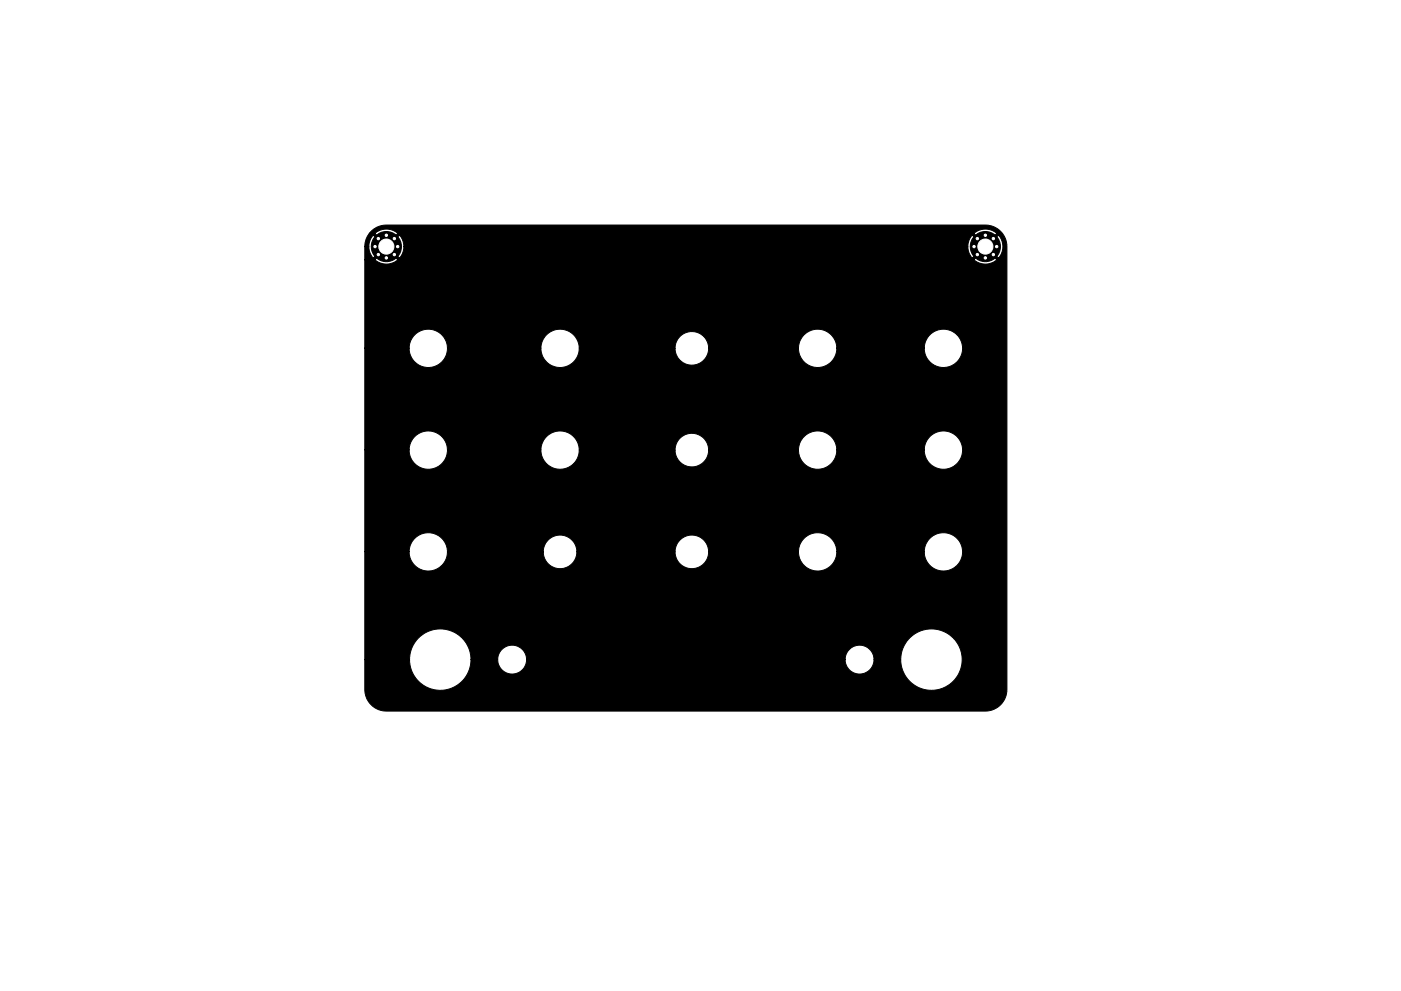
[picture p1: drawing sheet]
<svg xmlns="http://www.w3.org/2000/svg" width="297mm" height="210mm" viewBox="0 0 297 210" stroke-linecap="round" stroke-linejoin="round" font-family="sans-serif">
<g fill="#000" stroke="#000" stroke-width=".21">
<path d="M78.7 49.1a4.6 4.6 0 0 1 3.2-1.4h127a4.6 4.6 0 0 1 4.6 4.7v93.9a4.6 4.6 0 0 1-4.6 4.6h-127a4.6 4.6 0 0 1-4.6-4.6v-6.4h9.5a6.5 6.5 0 0 0 6.6 6.6 6.5 6.5 0 0 0 6.5-6.6h5.6a3.1 3.1 0 0 0 3.1 3.1 3.1 3.1 0 0 0 3-3.1h67.6a3.1 3.1 0 0 0 3 3.1 3.1 3.1 0 0 0 3.1-3.1h5.7v.3a6.5 6.5 0 0 0 9.8 5.3 6.5 6.5 0 0 0 .1-11.1 6.5 6.5 0 0 0-9.9 5v.5h-5.7a3.1 3.1 0 0 0-3-3 3.1 3.1 0 0 0-3.1 3h-67.6v-.3a3.1 3.1 0 0 0-3.2-2.7 3.1 3.1 0 0 0-2.9 3h-5.6l-.1-.5a6.5 6.5 0 0 0-6.7-6 6.5 6.5 0 0 0-6.3 6.5h-9.5v-22.9h9.4a4.1 4.1 0 0 0 4.1 4.2 4.1 4.1 0 0 0 4.1-4.1h20.3a3.6 3.6 0 0 0 3.5 3.6 3.6 3.6 0 0 0 3.6-3.6h20.8a3.6 3.6 0 0 0 3.6 3.6 3.6 3.6 0 0 0 3.5-3.7h19.1a4.1 4.1 0 0 0 4.1 4.2 4.1 4.1 0 0 0 4-4.2h18.6a4.1 4.1 0 0 0 5.9 3.8 4.1 4.1 0 0 0 .4-7 4.1 4.1 0 0 0-6.3 2.9v.3h-18.6a4.1 4.1 0 0 0-4-4 4.1 4.1 0 0 0-4.1 4h-19.1v-.3a3.6 3.6 0 0 0-3.7-3.2 3.6 3.6 0 0 0-3.4 3.6h-20.8v-.4a3.6 3.6 0 0 0-3.7-3.2 3.6 3.6 0 0 0-3.4 3.6l-20.3-.1a4.1 4.1 0 0 0-4.1-4 4.1 4.1 0 0 0-4.1 4h-9.4v-21.6h9.4a4.1 4.1 0 0 0 4.1 4.2 4.1 4.1 0 0 0 4.1-4.2h19.8a4.1 4.1 0 0 0 4 4.2 4.1 4.1 0 0 0 4.1-4.1h20.3a3.6 3.6 0 0 0 3.6 3.6 3.6 3.6 0 0 0 3.5-3.7h19.1a4.1 4.1 0 0 0 4.1 4.2 4.1 4.1 0 0 0 4-4.2h18.6a4.1 4.1 0 0 0 5.9 3.8 4.1 4.1 0 0 0 .4-7 4.1 4.1 0 0 0-6.3 3v.2h-18.6a4.1 4.1 0 0 0-4-4 4.1 4.1 0 0 0-4.1 4h-19.1v-.3a3.6 3.6 0 0 0-3.7-3.2 3.6 3.6 0 0 0-3.4 3.6l-20.3-.1a4.1 4.1 0 0 0-4.1-4 4.1 4.1 0 0 0-4 4h-19.8l-.1-.3a4.1 4.1 0 0 0-4.2-3.7 4.1 4.1 0 0 0-3.9 4h-9.4v-21.5h9.4a4.1 4.1 0 0 0 4.1 4.1 4.1 4.1 0 0 0 4.1-4.1h19.8a4.1 4.1 0 0 0 4 4.1 4.1 4.1 0 0 0 4.1-4.1h20.3a3.6 3.6 0 0 0 3.6 3.6 3.6 3.6 0 0 0 3.5-3.6h19.1a4.1 4.1 0 0 0 4.1 4.1 4.1 4.1 0 0 0 4-4.1h18.6a4.1 4.1 0 0 0 5.9 3.7 4.1 4.1 0 0 0 .4-7 4.1 4.1 0 0 0-6.3 3v.3h-18.6a4.1 4.1 0 0 0-4-4.1 4.1 4.1 0 0 0-4.1 4.1h-19.1v-.4a3.6 3.6 0 0 0-3.7-3.1 3.6 3.6 0 0 0-3.4 3.5h-20.3a4.1 4.1 0 0 0-4.1-4.1 4.1 4.1 0 0 0-4 4.1h-19.8l-.1-.4a4.1 4.1 0 0 0-4.2-3.7 4.1 4.1 0 0 0-3.9 4.1h-9.4v-18.8h2.2a3.7 3.7 0 0 0 4.8 0h122.2a3.7 3.7 0 0 0 4.8 0l-2.4-2.4-2.4 2.4h-122.2l-2.4-2.4-2.4 2.4h-2.2v-2.7l.9-.1 .2 1.2 .7 1.3 2.4-2.5h.8l2.4 2.5 .7-1.3 .2-1.2h119.6l.2 1.2 .7 1.3 2.4-2.5h.8l2.4 2.4a3.6 3.6 0 0 0 0-4.8l-2.4 2.4h-.8l-2.4-2.4-.7 1.3-.2 1.1h-119.6a3.5 3.5 0 0 0-.9-2.4l-2.4 2.4h-.8l-2.4-2.4-.7 1.3-.2 1.1h-.9a4.5 4.5 0 0 1 1-2.8h1.2l2.4 2.5 2.4-2.5h122.2l2.4 2.5 2.4-2.5a3.7 3.7 0 0 0-4.8 0h-122.2a3.7 3.7 0 0 0-4.8 0h-1.2z"/>
<circle cx="79.5" cy="52.3" r=".4"/>
<circle cx="80.2" cy="50.6" r=".4"/>
<circle cx="80.2" cy="54" r=".4"/>
<circle cx="81.9" cy="54.7" r=".4"/>
<circle cx="81.9" cy="49.9" r=".4"/>
<circle cx="81.9" cy="52.3" r="3.2"/>
<circle cx="83.6" cy="50.6" r=".4"/>
<circle cx="83.6" cy="54" r=".4"/>
<circle cx="84.3" cy="52.3" r=".4"/>
<circle cx="206.5" cy="52.3" r=".4"/>
<circle cx="207.2" cy="50.6" r=".4"/>
<circle cx="207.2" cy="54" r=".4"/>
<circle cx="208.9" cy="54.7" r=".4"/>
<circle cx="208.9" cy="49.9" r=".4"/>
<circle cx="208.9" cy="52.3" r="3.2"/>
<circle cx="210.6" cy="54" r=".4"/>
<circle cx="210.6" cy="50.6" r=".4"/>
<circle cx="211.3" cy="52.3" r=".4"/>
</g>
<g fill="#fff" stroke="#fff" stroke-width=".21">
<circle cx="83.6" cy="50.6" r=".25"/>
<circle cx="80.2" cy="54" r=".25"/>
<circle cx="79.5" cy="52.3" r=".25"/>
<circle cx="83.6" cy="54" r=".25"/>
<circle cx="84.3" cy="52.3" r=".25"/>
<circle cx="81.9" cy="54.7" r=".25"/>
<circle cx="81.9" cy="52.3" r="1.6"/>
<circle cx="80.2" cy="50.6" r=".25"/>
<circle cx="81.9" cy="49.9" r=".25"/>
<circle cx="211.3" cy="52.3" r=".25"/>
<circle cx="210.6" cy="54" r=".25"/>
<circle cx="208.9" cy="54.7" r=".25"/>
<circle cx="208.9" cy="49.9" r=".25"/>
<circle cx="206.5" cy="52.3" r=".25"/>
<circle cx="207.2" cy="54" r=".25"/>
<circle cx="210.6" cy="50.6" r=".25"/>
<circle cx="208.9" cy="52.3" r="1.6"/>
<circle cx="207.2" cy="50.6" r=".25"/>
</g>
</svg>
